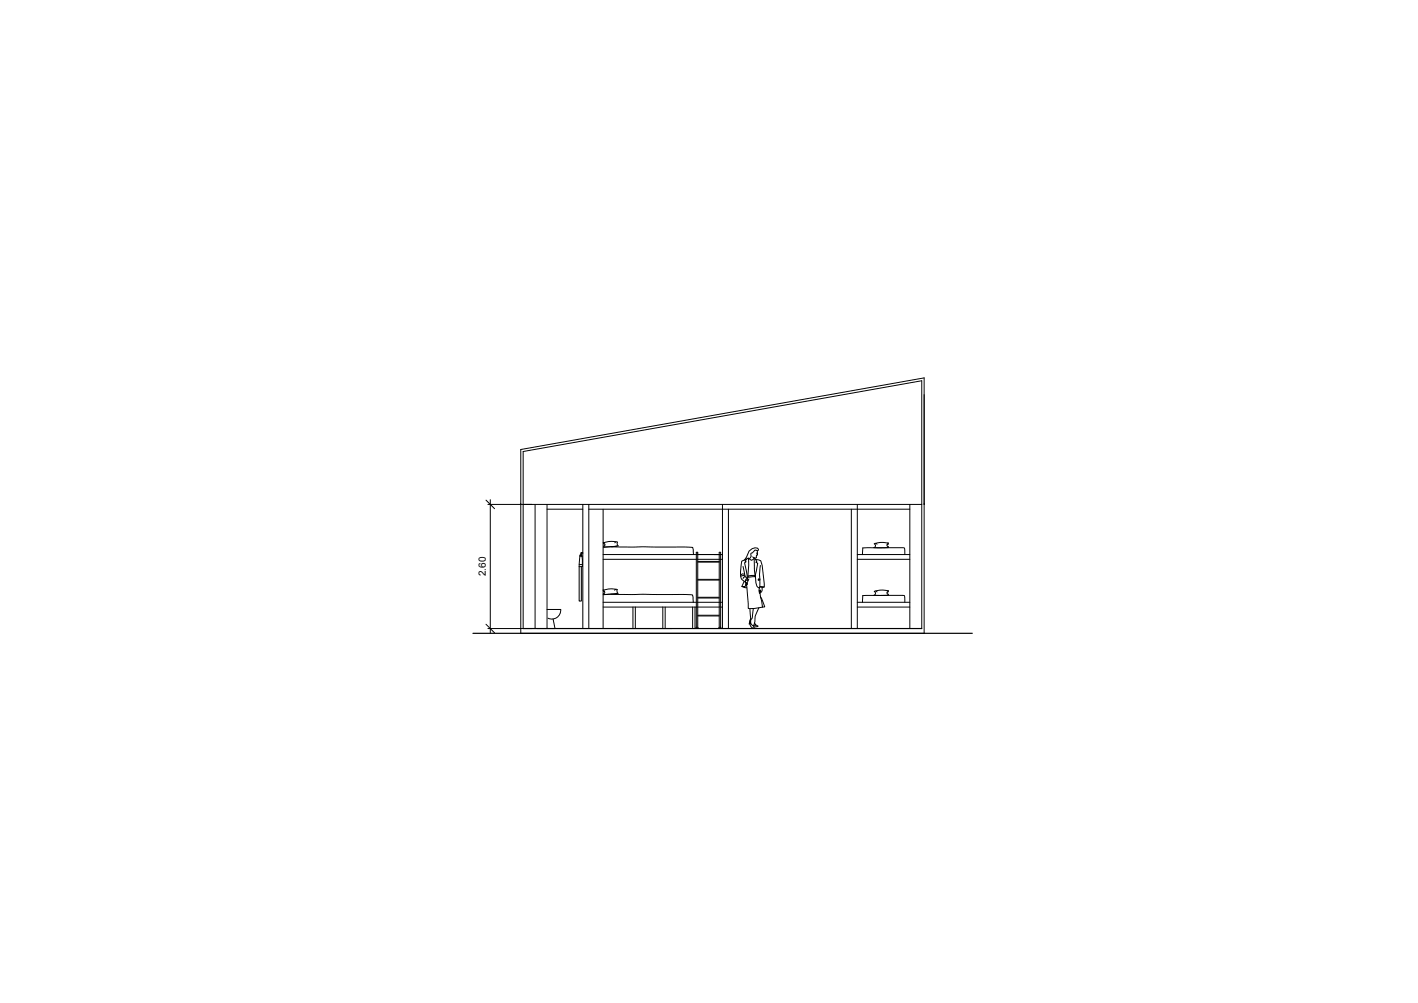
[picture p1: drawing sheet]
<svg xmlns="http://www.w3.org/2000/svg" width="594mm" height="420mm" viewBox="0 0 594 420" stroke-linecap="round" stroke-linejoin="round" font-family="sans-serif">
<defs><g id="words">
<text font-size="4.2" x="203.6" y="241.3" transform="rotate(-90 203.6 241.3)">2.60</text>
</g></defs>
<!-- layer: prospetto 1 -->
<path d="M219.2 263.3h167" fill="none" stroke="#000" stroke-width=".5"/>
<g fill="none" stroke="#000" stroke-width=".42">
<path d="M218.2 188.3l169-30v107h-169zM218.2 211.3h.1M219.2 211.3h167M224.2 211.3v52M229.2 213.3h15M229.2 211.3v52M244.2 211.3v52M246.7 213.3h134.5M246.7 211.3v52M252.7 213.3v50M302.7 211.3v52M305.2 213.3v50"/>
<path d="M356.7 213.3v50M359.2 211.3v52M381.2 211.3v52M387.2 211.3h.1M252.7 254.3h50M252.7 252.3h50M265.2 254.3v9M266.2 254.3v9M277.7 254.3v9M278.7 254.3v9M290.2 254.3v9M291.2 254.3v9"/>
<path d="M359.2 254.3h22M359.2 252.3h22M219.2 263.3v-74.2l167-29.6v103.8"/>
</g>
<!-- layer: MURATURA sezioni - section wall -->
<path d="M259 263.3h22.6" fill="none" stroke="#000" stroke-width=".42"/>
<!-- layer: 0 -->
<path d="M203.6 209.5l3.6 3.6M204.4 211.3h18.5M205.4 209.3v56M252.7 232.3h50M252.7 234.3h50M359.2 232.3h22M359.2 234.3h22M203.6 261.5l3.6 3.6M204.4 263.3h18.5" fill="none" stroke="#000" stroke-width=".42"/>
<!-- layer: ARREDI attrezzature - furniture -->
<g fill="none" stroke="#000" stroke-width=".42">
<path d="M252.8 229.2l36.7 .1h.7l.3 3M252.9 227.2v.5l.4 .2M258.1 227a10.1 10.1 0 0 0-5.1 .3l-.3-.1M258.4 228.7l-2.4 .3M258.7 227.1l-.1 1 .4 .6-6 .5-.1-.3a.57 .57 0 0 0 .6-.6 .57 .57 0 0 0-.6-.6M258.7 227.1l-.6-.1-.5 .4M292.3 232.3h9M292.3 235.5h9M292.3 235.2h9M372.1 227.4v.5l-.4 .2M372.1 227.9a.58 .58 0 0 0-.5 .6 .58 .58 0 0 0 .6 .5l-.1 .4h-6a.83 .83 0 0 0 .7-.7 .83 .83 0 0 0-.5-.9l.6-.2 .5 .4M372.1 227.5h-.2a9.8 9.8 0 0 0-5 .1"/>
<path d="M379.1 232.3v-1.7a.92 .92 0 0 0-.3-1.1 .92 .92 0 0 0-1.1-.1l-16.2 .1-.2 2.8M252.7 249.1l2.9-.2 34.2 .3h.3l.3 .9v2.2M252.8 247.1v.5l.5 .2M257.5 247.3l.5-.4 .6 .1-.1 1 .4 .6-6 .5-.1-.3a.57 .57 0 0 0 .6-.6 .57 .57 0 0 0-.6-.6M258 246.9a10.5 10.5 0 0 0-5.1 .2h-.2M258.3 248.6l-2.4 .3M292.3 242.7h9M292.3 243h9M292.3 250.5h9M292.3 250.2h9M292.3 258h9M292.3 257.7h9"/>
<path d="M372.1 247.4v.5l-.4 .2M372.1 247.9a.58 .58 0 0 0-.5 .6 .58 .58 0 0 0 .6 .5l-.1 .4h-6a.83 .83 0 0 0 .7-.8 .83 .83 0 0 0-.5-.8l.6-.2 .5 .4M372.1 247.5l-.2-.1a9.8 9.8 0 0 0-5 .2M379.1 252.3v-1.7a.93 .93 0 0 0-.3-1.1 .93 .93 0 0 0-1.1-.1l-16.2 .1-.2 2.8M291.4 263.3a.59 .59 0 0 1 .6-.6 .59 .59 0 0 1 .6 .6M291.7 262.8v-31.4h.6v31.4M301 263.3a.59 .59 0 0 1 .6-.6 .59 .59 0 0 1 .6 .6M301.3 262.8v-31.4h.6v31.4"/>
</g>
<!-- layer: OR-SN -->
<path d="M229.2 255.3h5.7M231.7 259.3l.8 4h-7.2M234.9 255.3a3.7 3.7 0 0 1-5.3 3.7" fill="none" stroke="#000" stroke-width=".42"/>
<!-- layer: VESTIARIO -->
<path d="M242.6 237.4v14.4h1v-14.4M242.7 236.5h1.3M243 233.1l.4-.3 .4 .4M243 232.8l.4-.1 .4 .3M243 232.8l.3-.4 .5 .8M243 232.8l-.4 4.6M243.8 233.2l.2 4.2h-1.4M244.2 231.8l-.6-.1 .1 1.1M244.2 231.6h-.7l-.2 .9" fill="none" stroke="#000" stroke-width=".42"/>
<!-- layer: PERSONE -->
<g fill="none" stroke="#000" stroke-width=".42">
<path d="M312.9 234.2l-.7 .9 .4 .2-.7 .5 1.2 6.5-1-.8-.8-4.2M315.9 233.7l-.5 .7-.6 .3-1.2-.6M316 233.7l.3 7.3M316.2 233.8l.9 1.4-.4 .3 .8 .5-1 5.5M316.6 234.4l2.1 .5 .6 2 .9 7.6v1.3l-.9 .4M316.9 232.7l.5-.3-.3-.6 .2-1.1-1-.3-1.8 1.6 .2 1.1-.9 1.1M316.9 232.7v.9l-.4 .2-1.2-.5M317.3 231.5v.6M317.3 230.7l.5-.6-.5-.5a3.3 3.3 0 0 0-4 2.5l-1.4 2.5M318.6 236.9l-.3 5.6M311.7 243.6l-.9 2.1M311.8 240.5l-.9-.1-.5 .6"/>
<path d="M312.1 241.2l-1.6 .1M312.1 241.6l-.8 .7M312.5 244.1l-.3 1.7-1.4-.1 2.1 .5M313.1 242.4l-.8 .7 .1 .8M313.1 243.1l-.4-.2-.4 .5 .5 1.9M313.3 241.9l-.2 .9 .3 .4M313.3 241.2l.4-4.5-.1-3-2.9 1.4a14.5 14.5 0 0 0 0 7.5l1.7 1.3M314.2 255l.2 4.5M315.6 255l-.4 3.7-.5 .7M316.4 241.6l-3.1 .2 .1-.6 2.9-.2 .8 4.6 .6 .6h.5l-.2 1.7 .6-.8-.5 1.1v.3l.3-.2 1 6-3.3 .6-2.6-.1-.8-10.6 .3 .7 .8-2.4M317.8 242.5l.6 .1v.4h-.7zM318 254.6a13.2 13.2 0 0 0-1.9 6.6l-.3 .9"/>
<path d="M318.2 246.2l1-.2a1.9 1.9 0 0 1-.8 2.3M318.3 242.9v3h1.9M318.6 250l1.8 4.2-1 .2M314 261.3l.3-.7-.4 .9 .2-1.6 .5-.6a2.01 2.01 0 0 0 1.2 2.8v1.2M314.3 261a1.71 1.71 0 0 0 1.5 2.2M316.1 260.9l.6 1h-.8M316.5 261.8l1 .6-1.7 .2"/>
</g>
<!-- layer: 0 -->
<path d="M198.1 265.3h209.2" fill="none" stroke="#000" stroke-width=".5"/>
<use href="#words"/>
</svg>
